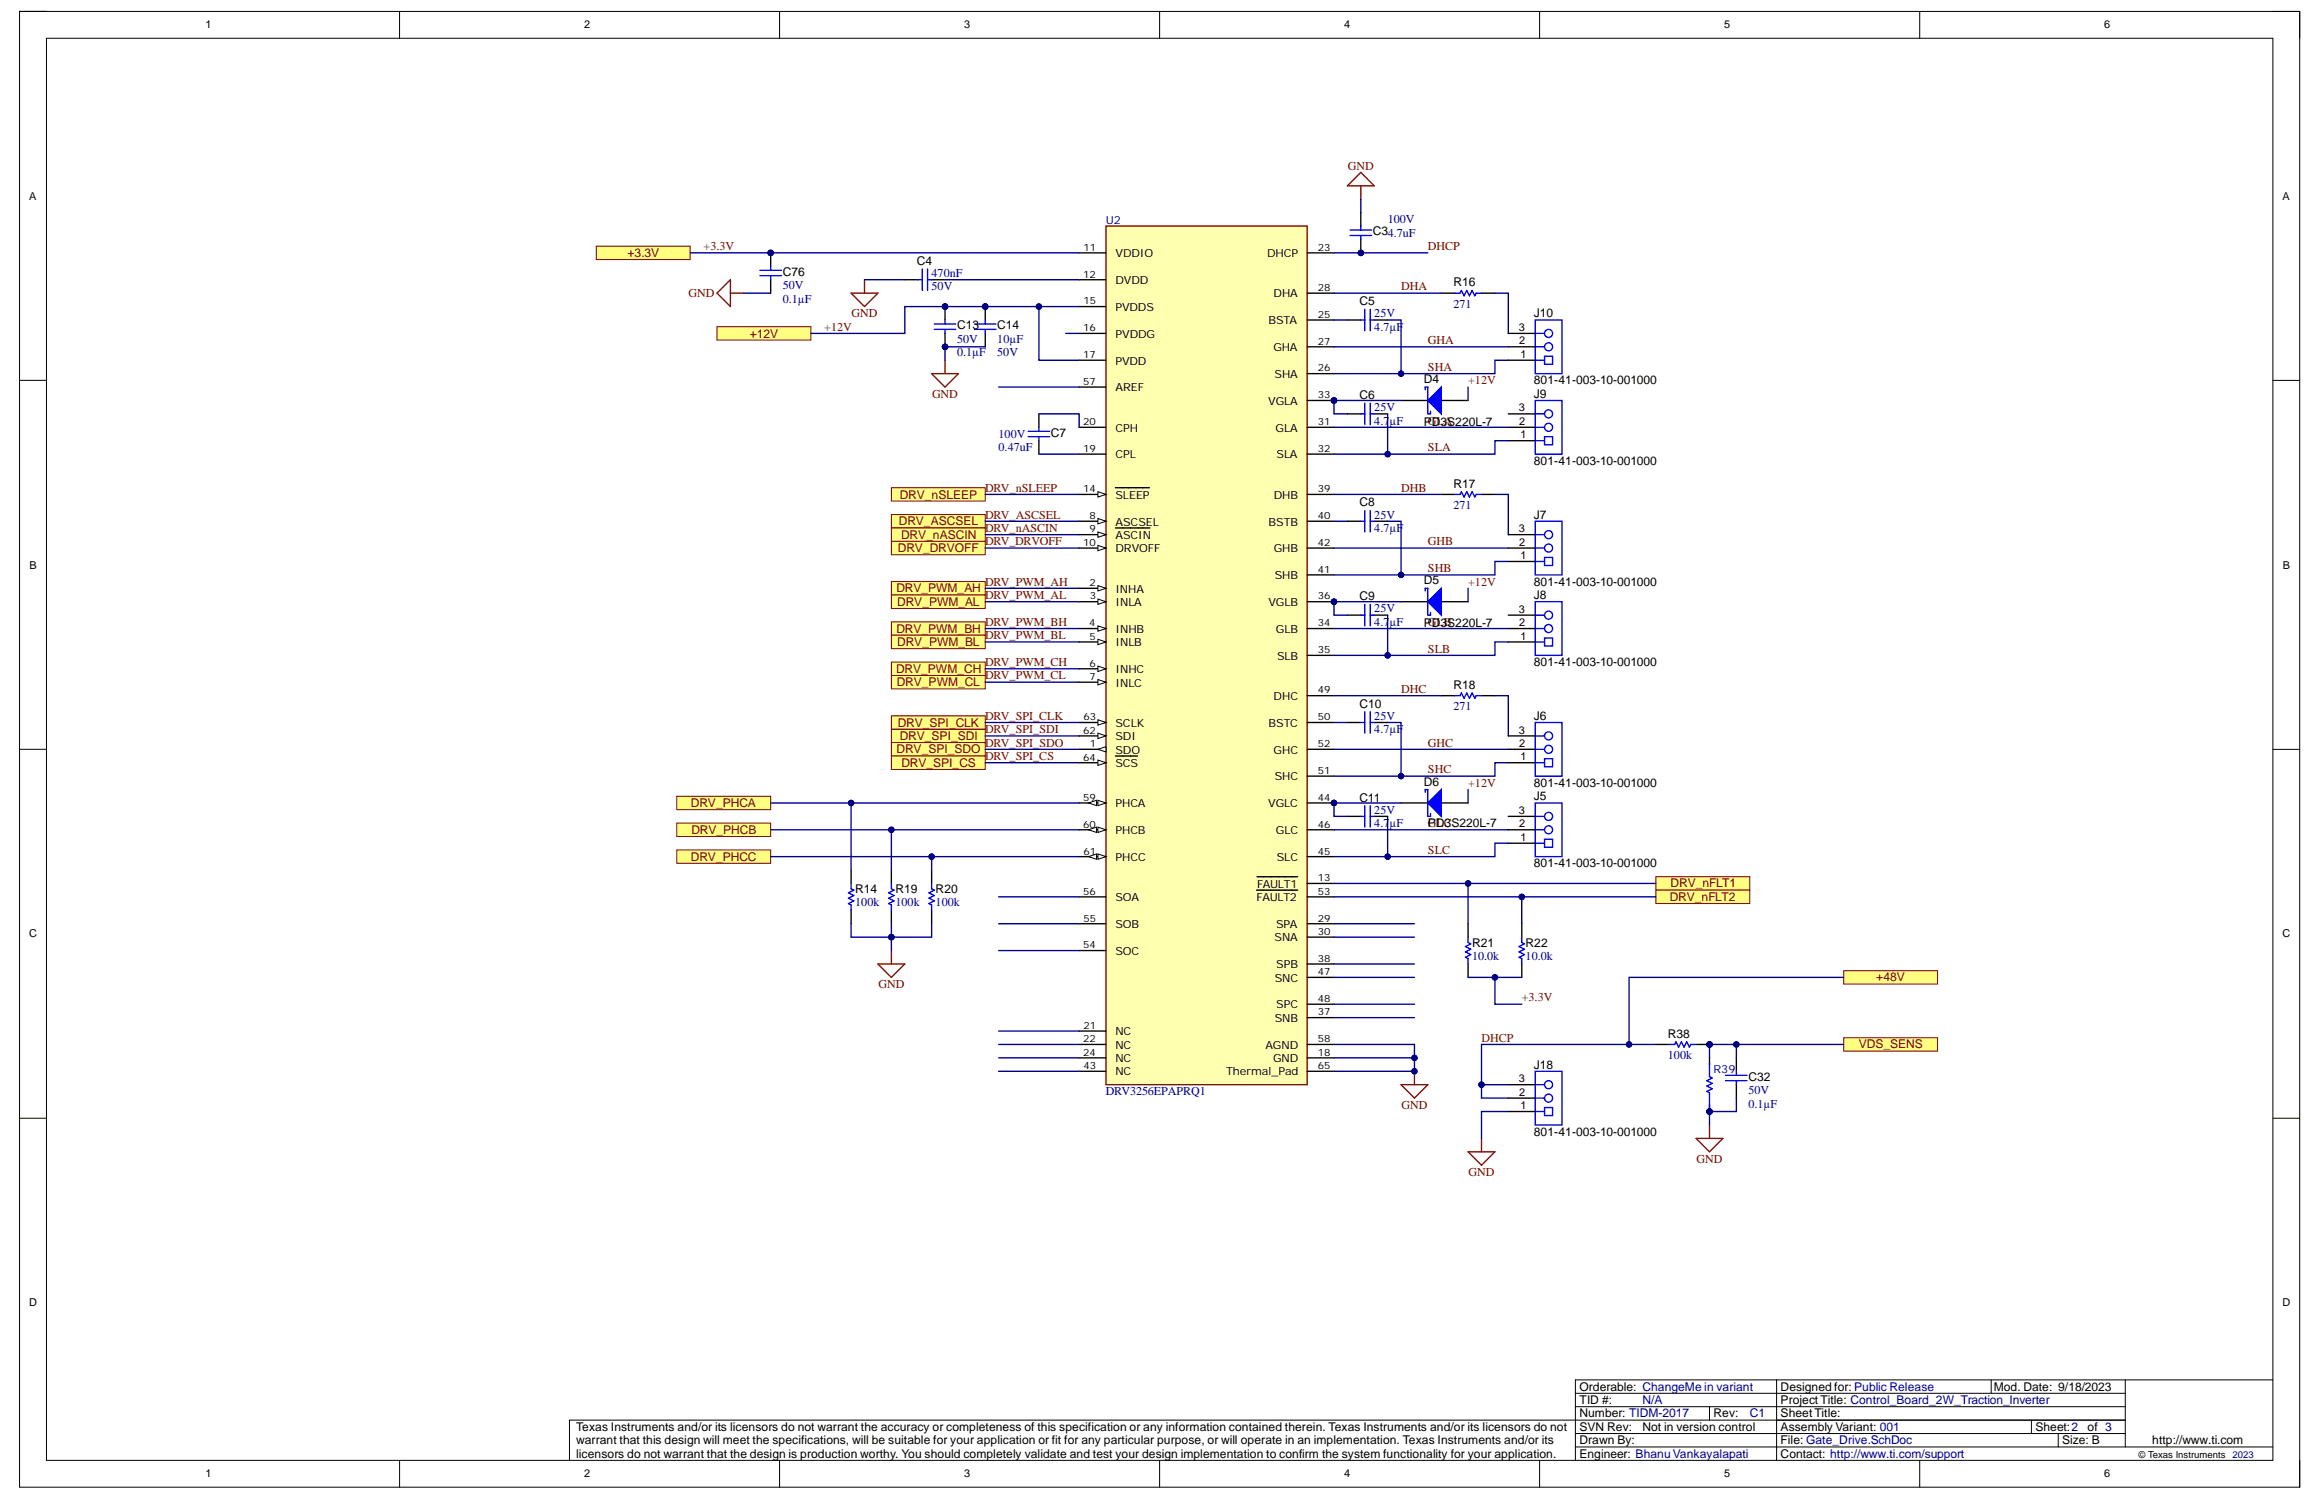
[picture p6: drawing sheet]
<svg xmlns="http://www.w3.org/2000/svg" width="432mm" height="279mm" viewBox="0 0 432 279" stroke-linecap="round" stroke-linejoin="round" font-family="sans-serif">
<defs><g id="words">
<g font-size="2.2" fill="#800000">
<text x="250.8" y="31.6">GND</text>
<text x="116.7" y="47.8">+3.3V</text>
<text x="130.9" y="46.6">+3.3V</text>
<text x="265.6" y="46.6">DHCP</text>
<text x="128.1" y="55.3">GND</text>
<text x="158.4" y="59">GND</text>
<text x="260.7" y="54">DHA</text>
<text x="139.5" y="62.8">+12V</text>
<text x="153.4" y="61.5">+12V</text>
<text x="265.6" y="64">GHA</text>
<text x="265.6" y="69">SHA</text>
<text x="273.1" y="71.5">+12V</text>
<text x="173.4" y="74">GND</text>
<text x="265.6" y="84">SLA</text>
<text x="265.6" y="79">GLA</text>
<text x="167.4" y="92.7">DRV_nSLEEP</text>
<text x="183.3" y="91.5">DRV_nSLEEP</text>
<text x="260.7" y="91.5">DHB</text>
<text x="167.2" y="97.7">DRV_ASCSEL</text>
<text x="167.6" y="100.2">DRV_nASCIN</text>
<text x="183.3" y="96.5">DRV_ASCSEL</text>
<text x="183.3" y="99">DRV_nASCIN</text>
<text x="183.3" y="101.5">DRV_DRVOFF</text>
<text x="265.6" y="101.5">GHB</text>
<text x="167.1" y="102.7">DRV_DRVOFF</text>
<text x="265.6" y="106.4">SHB</text>
<text x="166.8" y="110.2">DRV_PWM_AH</text>
<text x="166.9" y="112.7">DRV_PWM_AL</text>
<text x="183.3" y="108.9">DRV_PWM_AH</text>
<text x="183.3" y="111.4">DRV_PWM_AL</text>
<text x="273.1" y="108.9">+12V</text>
<text x="166.8" y="117.7">DRV_PWM_BH</text>
<text x="183.3" y="116.4">DRV_PWM_BH</text>
<text x="183.3" y="118.9">DRV_PWM_BL</text>
<text x="265.6" y="116.4">GLB</text>
<text x="166.7" y="125.2">DRV_PWM_CH</text>
<text x="166.9" y="120.2">DRV_PWM_BL</text>
<text x="183.3" y="123.9">DRV_PWM_CH</text>
<text x="265.6" y="121.4">SLB</text>
<text x="166.8" y="127.7">DRV_PWM_CL</text>
<text x="183.3" y="126.4">DRV_PWM_CL</text>
<text x="260.7" y="128.9">DHC</text>
<text x="167" y="135.2">DRV_SPI_CLK</text>
<text x="167.4" y="137.7">DRV_SPI_SDI</text>
<text x="183.3" y="133.9">DRV_SPI_CLK</text>
<text x="183.3" y="136.4">DRV_SPI_SDI</text>
<text x="166.8" y="140.1">DRV_SPI_SDO</text>
<text x="167.7" y="142.6">DRV_SPI_CS</text>
<text x="183.3" y="138.9">DRV_SPI_SDO</text>
<text x="183.3" y="141.4">DRV_SPI_CS</text>
<text x="265.6" y="138.9">GHC</text>
<text x="265.6" y="143.9">SHC</text>
<text x="273.1" y="146.4">+12V</text>
<text x="128.5" y="150.1">DRV_PHCA</text>
<text x="128.6" y="155.1">DRV_PHCB</text>
<text x="265.6" y="153.8">GLC</text>
<text x="128.5" y="160.1">DRV_PHCC</text>
<text x="265.6" y="158.8">SLC</text>
<text x="310.6" y="167.6">DRV_nFLT2</text>
<text x="310.8" y="165.1">DRV_nFLT1</text>
<text x="163.4" y="183.8">GND</text>
<text x="349.1" y="182.6">+48V</text>
<text x="283.1" y="186.3">+3.3V</text>
<text x="275.6" y="193.8">DHCP</text>
<text x="345.8" y="195">VDS_SENS</text>
<text x="260.7" y="206.3">GND</text>
<text x="273.2" y="218.8">GND</text>
<text x="315.6" y="216.3">GND</text>
</g>
<g font-size="2.2" fill="#000080">
<text x="258.2" y="41.6">100V</text>
<text x="145.6" y="53.8">50V</text>
<text x="173.3" y="51.5">470nF</text>
<text x="145.6" y="56.3">0.1µF</text>
<text x="173.3" y="54">50V</text>
<text x="255.7" y="59">25V</text>
<text x="270.4" y="57.3">271</text>
<text x="178" y="63.8">50V</text>
<text x="185.5" y="63.8">10µF</text>
<text x="255.7" y="61.5">4.7µF</text>
<text x="178" y="66.3">0.1µF</text>
<text x="185.5" y="66.3">50V</text>
<text x="255.7" y="76.5">25V</text>
<text x="185.8" y="81.5">100V</text>
<text x="185.8" y="84">0.47uF</text>
<text x="255.7" y="79">4.7</text>
<text x="258.5" y="79">µF</text>
<text x="270.4" y="94.7">271</text>
<text x="255.7" y="99">4.7µF</text>
<text x="255.7" y="96.5">25V</text>
<text x="255.7" y="113.9">25V</text>
<text x="255.7" y="116.4">4.7</text>
<text x="258.5" y="116.4">µF</text>
<text x="255.7" y="136.4">4.7µF</text>
<text x="255.7" y="133.9">25V</text>
<text x="270.4" y="132.2">271</text>
<text x="255.7" y="153.8">4.7</text>
<text x="255.7" y="151.4">25V</text>
<text x="258.5" y="153.8">µF</text>
<text x="159.1" y="168.6">100k</text>
<text x="166.6" y="168.6">100k</text>
<text x="174.1" y="168.6">100k</text>
<text x="273.9" y="178.6">10.0k</text>
<text x="283.8" y="178.6">10.0k</text>
<text x="310.3" y="197">100k</text>
<text x="205.7" y="203.8">DRV3256EPAPRQ1</text>
<text x="325.3" y="203.5">50V</text>
<text x="325.3" y="206">0.1µF</text>
<text x="305.6" y="261.2">N/A</text>
<text x="325.5" y="263.7">C1</text>
</g>
<g font-size="2.2">
<text x="255.4" y="43.8">C34.7uF</text>
<text x="145.6" y="51.3">C76</text>
<text x="170.6" y="49.3">C4</text>
<text x="270.4" y="53.3">R16</text>
<text x="252.9" y="56.8">C5</text>
<text x="285.4" y="59">J10</text>
<text x="178" y="61.3">C13</text>
<text x="185.5" y="61.3">C14</text>
<text x="264.9" y="71.3">D4</text>
<text x="285.4" y="71.5">801-41-003-10-001000</text>
<text x="252.9" y="74.3">C6</text>
<text x="285.4" y="74">J9</text>
<text x="195.5" y="81.2">C7</text>
<text x="264.9" y="79.2">PD3S220L-7</text>
<text x="285.4" y="86.5">801-41-003-10-001000</text>
<text x="252.9" y="94.2">C8</text>
<text x="270.4" y="90.8">R17</text>
<text x="285.4" y="96.5">J7</text>
<text x="252.9" y="111.7">C9</text>
<text x="264.9" y="108.7">D5</text>
<text x="285.4" y="111.4">J8</text>
<text x="285.4" y="108.9">801-41-003-10-001000</text>
<text x="264.9" y="116.7">PD3S220L-7</text>
<text x="285.4" y="123.9">801-41-003-10-001000</text>
<text x="252.9" y="131.6">C10</text>
<text x="270.4" y="128.2">R18</text>
<text x="285.4" y="133.9">J6</text>
<text x="252.9" y="149.1">C11</text>
<text x="264.9" y="146.2">D6</text>
<text x="285.4" y="148.9">J5</text>
<text x="285.4" y="146.4">801-41-003-10-001000</text>
<text x="265.6" y="153.9">PD3S220L-7</text>
<text x="285.4" y="161.4">801-41-003-10-001000</text>
<text x="159.1" y="166.1">R14</text>
<text x="166.6" y="166.1">R19</text>
<text x="174.1" y="166.1">R20</text>
<text x="273.9" y="176.1">R21</text>
<text x="283.8" y="176.1">R22</text>
<text x="310.3" y="193.1">R38</text>
<text x="285.4" y="198.8">J18</text>
<text x="325.3" y="201">C32</text>
<text x="285.4" y="211.3">801-41-003-10-001000</text>
<text x="293.9" y="263.7">Number: TIDM-2017</text>
<text x="293.9" y="261.2">TID #:</text>
<text x="293.9" y="258.7">Orderable: ChangeMe in variant</text>
<text x="318.8" y="263.7">Rev:</text>
<text x="331.3" y="263.7">Sheet Title:</text>
<text x="331.3" y="261.2">Project Title: Control_Board_2W_Traction_Inverter</text>
<text x="331.3" y="258.7">Designed for: Public Release</text>
<text x="370.9" y="258.7">Mod. Date: 9/18/2023</text>
<text x="107.2" y="266.2">Texas Instruments and/or its licensors do not warrant the accuracy or completeness of this specification or any information contained therein. Texas Instruments and/or its licensors do not</text>
<text x="107.2" y="268.7">warrant that this design will meet the specifications, will be suitable for your application or fit for any particular purpose, or will operate in an implementation. Texas Instruments and/or its</text>
<text x="293.9" y="268.7">Drawn By:</text>
<text x="293.9" y="266.2">SVN Rev:</text>
<text x="305.6" y="266.2">Not in version control</text>
<text x="331.3" y="268.7">File: Gate_Drive.SchDoc</text>
<text x="331.3" y="266.2">Assembly Variant: 001</text>
<text x="378.7" y="266.2">Sheet:2</text>
<text x="383.7" y="268.7">Size: B</text>
<text x="388.4" y="266.2">of 3</text>
<text x="400.4" y="268.7">http://www.ti.com</text>
<text x="107.2" y="271.2">licensors do not warrant that the design is production worthy. You should completely validate and test your design implementation to confirm the system functionality for your application.</text>
<text x="293.9" y="271.2">Engineer: Bhanu Vankayalapati</text>
<text x="331.3" y="271.2">Contact: http://www.ti.com/support</text>
</g>
<g font-size="2.1" fill="#000080">
<text x="205.7" y="41.6">U2</text>
<text x="318.8" y="199.6">R39</text>
</g>
<g font-size="2.1">
<text x="207.5" y="47.8">VDDIO</text>
<text x="235.7" y="47.8">DHCP</text>
<text x="207.5" y="52.8">DVDD</text>
<text x="207.5" y="57.8">PVDDS</text>
<text x="236.9" y="55.3">DHA</text>
<text x="207.5" y="62.8">PVDDG</text>
<text x="236" y="60.3">BSTA</text>
<text x="236.9" y="65.3">GHA</text>
<text x="207.5" y="67.8">PVDD</text>
<text x="237.1" y="70.3">SHA</text>
<text x="207.5" y="72.8">AREF</text>
<text x="235.9" y="75.3">VGLA</text>
<text x="207.5" y="80.3">CPH</text>
<text x="237.3" y="80.3">GLA</text>
<text x="207.5" y="85.3">CPL</text>
<text x="237.5" y="85.3">SLA</text>
<text x="207.5" y="92.8">SLEEP</text>
<text x="237" y="92.8">DHB</text>
<text x="207.5" y="100.3">ASCIN</text>
<text x="207.5" y="97.8">ASCSEL</text>
<text x="236" y="97.8">BSTB</text>
<text x="207.5" y="102.8">DRVOFF</text>
<text x="237" y="102.8">GHB</text>
<text x="237.2" y="107.8">SHB</text>
<text x="207.5" y="110.2">INHA</text>
<text x="207.5" y="112.7">INLA</text>
<text x="236" y="112.7">VGLB</text>
<text x="207.5" y="117.7">INHB</text>
<text x="237.4" y="117.7">GLB</text>
<text x="207.5" y="125.2">INHC</text>
<text x="207.5" y="120.2">INLB</text>
<text x="237.6" y="122.7">SLB</text>
<text x="207.5" y="127.7">INLC</text>
<text x="236.9" y="130.2">DHC</text>
<text x="207.5" y="135.2">SCLK</text>
<text x="207.5" y="137.7">SDI</text>
<text x="236" y="135.2">BSTC</text>
<text x="207.5" y="142.7">SCS</text>
<text x="207.5" y="140.2">SDO</text>
<text x="236.9" y="140.2">GHC</text>
<text x="237.2" y="145.2">SHC</text>
<text x="207.5" y="150.2">PHCA</text>
<text x="207.5" y="155.2">PHCB</text>
<text x="235.9" y="150.2">VGLC</text>
<text x="237.4" y="155.2">GLC</text>
<text x="207.5" y="160.2">PHCC</text>
<text x="237.5" y="160.2">SLC</text>
<text x="207.5" y="167.6">SOA</text>
<text x="233.8" y="167.6">FAULT2</text>
<text x="233.9" y="165.1">FAULT1</text>
<text x="207.5" y="172.6">SOB</text>
<text x="237.4" y="172.6">SPA</text>
<text x="207.5" y="177.6">SOC</text>
<text x="237.1" y="175.1">SNA</text>
<text x="237.2" y="182.6">SNC</text>
<text x="237.4" y="180.1">SPB</text>
<text x="237.2" y="190.1">SNB</text>
<text x="237.4" y="187.6">SPC</text>
<text x="207.5" y="192.6">NC</text>
<text x="207.5" y="195.1">NC</text>
<text x="207.5" y="197.6">NC</text>
<text x="235.4" y="195.1">AGND</text>
<text x="236.9" y="197.6">GND</text>
<text x="207.5" y="200.1">NC</text>
<text x="228.1" y="200.1">Thermal_Pad</text>
</g>
<g font-size="2">
<text x="38.2" y="5.3">1</text>
<text x="108.7" y="5.3">2</text>
<text x="179.4" y="5.3">3</text>
<text x="250" y="5.3">4</text>
<text x="320.7" y="5.3">5</text>
<text x="391.4" y="5.3">6</text>
<text x="5.5" y="37.1">A</text>
<text x="424.7" y="37.1">A</text>
<text x="282.6" y="61.6">3</text>
<text x="282.6" y="64.1">2</text>
<text x="282.9" y="66.6">1</text>
<text x="282.6" y="76.5">3</text>
<text x="282.6" y="79">2</text>
<text x="282.9" y="81.5">1</text>
<text x="282.6" y="99">3</text>
<text x="282.6" y="101.5">2</text>
<text x="5.5" y="105.8">B</text>
<text x="282.9" y="104">1</text>
<text x="424.7" y="105.8">B</text>
<text x="282.6" y="114">3</text>
<text x="282.6" y="116.5">2</text>
<text x="282.9" y="119">1</text>
<text x="282.6" y="136.5">3</text>
<text x="282.6" y="139">2</text>
<text x="282.9" y="141.5">1</text>
<text x="282.6" y="151.4">3</text>
<text x="282.6" y="153.9">2</text>
<text x="282.9" y="156.4">1</text>
<text x="5.5" y="174.4">C</text>
<text x="424.6" y="174.4">C</text>
<text x="282.6" y="201.3">3</text>
<text x="282.6" y="203.8">2</text>
<text x="282.9" y="206.3">1</text>
<text x="5.5" y="243">D</text>
<text x="424.7" y="243">D</text>
<text x="38.2" y="274.8">1</text>
<text x="108.7" y="274.8">2</text>
<text x="179.4" y="274.8">3</text>
<text x="250" y="274.8">4</text>
<text x="320.7" y="274.8">5</text>
<text x="391.4" y="274.8">6</text>
</g>
<g font-size="1.9">
<text x="201.6" y="46.6">11</text>
<text x="245.2" y="46.6">23</text>
<text x="201.5" y="51.6">12</text>
<text x="201.6" y="56.6">15</text>
<text x="245.2" y="59.1">25</text>
<text x="245.2" y="54.1">28</text>
<text x="201.5" y="61.6">16</text>
<text x="245.2" y="64.1">27</text>
<text x="201.5" y="66.6">17</text>
<text x="201.5" y="71.6">57</text>
<text x="245.2" y="69.1">26</text>
<text x="245.2" y="74.1">33</text>
<text x="201.5" y="79.1">20</text>
<text x="245.2" y="79.1">31</text>
<text x="201.5" y="84.1">19</text>
<text x="245.2" y="84.1">32</text>
<text x="201.5" y="91.6">14</text>
<text x="245.2" y="91.6">39</text>
<text x="201.5" y="101.5">10</text>
<text x="202.7" y="99">9</text>
<text x="202.7" y="96.5">8</text>
<text x="245.2" y="96.5">40</text>
<text x="245.2" y="101.5">42</text>
<text x="245.2" y="106.5">41</text>
<text x="202.7" y="109">2</text>
<text x="202.7" y="111.5">3</text>
<text x="245.2" y="111.5">36</text>
<text x="202.7" y="116.5">4</text>
<text x="202.7" y="119">5</text>
<text x="245.2" y="116.5">34</text>
<text x="202.7" y="124">6</text>
<text x="245.2" y="121.5">35</text>
<text x="202.7" y="126.5">7</text>
<text x="245.2" y="129">49</text>
<text x="201.5" y="136.5">62</text>
<text x="201.6" y="134">63</text>
<text x="245.2" y="134">50</text>
<text x="201.5" y="141.5">64</text>
<text x="202.8" y="139">1</text>
<text x="245.2" y="139">52</text>
<text x="245.2" y="144">51</text>
<text x="201.5" y="149">59</text>
<text x="245.2" y="149">44</text>
<text x="201.5" y="154">60</text>
<text x="245.2" y="154">46</text>
<text x="201.6" y="159">61</text>
<text x="245.2" y="159">45</text>
<text x="201.5" y="166.5">56</text>
<text x="245.2" y="164">13</text>
<text x="245.2" y="166.5">53</text>
<text x="201.6" y="171.4">55</text>
<text x="245.2" y="173.9">30</text>
<text x="245.2" y="171.4">29</text>
<text x="201.5" y="176.4">54</text>
<text x="245.2" y="178.9">38</text>
<text x="245.2" y="181.4">47</text>
<text x="201.6" y="191.4">21</text>
<text x="245.2" y="188.9">37</text>
<text x="245.2" y="186.4">48</text>
<text x="201.5" y="193.9">22</text>
<text x="201.5" y="196.4">24</text>
<text x="245.2" y="193.9">58</text>
<text x="245.2" y="196.4">18</text>
<text x="201.6" y="198.9">43</text>
<text x="245.2" y="198.9">65</text>
</g>
<text font-size="1.8" x="397.9" y="271.3">© Texas Instruments</text>
<text font-size="1.8" fill="#000080" x="415.4" y="271.3">2023</text>
</g></defs>
<g fill="none" stroke="#000" stroke-width=".19">
<path d="M3.6 2.1h424.2v274.6h-424.2zM3.6 2.1h5M8.6 7.1h414.2v264.6h-414.2zM74.3 2.1v5M145 2.1v5M215.7 2.1v5M286.4 2.1v5M357.1 2.1v5M422.8 2.1h5v5M3.6 70.8h5M422.8 70.8h5M3.6 139.4h5"/>
<path d="M422.8 139.4h5M3.6 208h5M422.8 208h5M293.1 259.2h102.3M330.5 256.7v15M370.4 256.7v2.5M395.4 256.7v12.5M422.8 256.7h-129.7v15M74.3 271.7v5M145 271.7v5M215.7 271.7v5M286.4 271.7v5"/>
<path d="M293.1 269.2h129.7M293.1 266.7h102.3M293.1 261.7h102.3M318 261.7v2.5M357.1 271.7v5M377.9 264.2v2.5M382.9 266.7v2.5M395.4 264.2h-289.5v7.5M427.8 271.7v5"/>
</g>
<path d="M285.6 74.5h5v10h-5z" fill-rule="evenodd" fill="#fff"/>
<path d="M285.6 74.5h5v10h-5zM285.6 79.5h1.8" fill="none" stroke="#00f" stroke-width=".25"/>
<circle cx="288.1" cy="79.5" r=".75" fill="#fff"/>
<g fill="none" stroke="#00f" stroke-width=".25">
<path d="M285.6 77h1.8M285.6 82h1.8"/>
<circle cx="288.1" cy="79.5" r=".75"/>
</g>
<path d="M280.6 79.5h5M280.6 82h5" fill="none" stroke="#000" stroke-width=".25"/>
<circle cx="288.1" cy="77" r=".75" fill="#fff"/>
<circle cx="288.1" cy="77" r=".75" fill="none" stroke="#00f" stroke-width=".25"/>
<path d="M280.6 77h5" fill="none" stroke="#000" stroke-width=".25"/>
<path d="M287.4 81.2h1.4v1.5h-1.4z" fill-rule="evenodd" fill="#fff"/>
<path d="M287.4 81.2h1.4v1.5h-1.4z" fill="none" stroke="#00f" stroke-width=".25"/>
<path d="M285.6 59.5h5v10h-5z" fill-rule="evenodd" fill="#fff"/>
<path d="M285.6 59.5h5v10h-5zM285.6 64.5h1.8" fill="none" stroke="#00f" stroke-width=".25"/>
<circle cx="288.1" cy="64.5" r=".75" fill="#fff"/>
<g fill="none" stroke="#00f" stroke-width=".25">
<path d="M285.6 67h1.8M285.6 62h1.8"/>
<circle cx="288.1" cy="64.5" r=".75"/>
</g>
<path d="M280.6 67h5M280.6 64.5h5" fill="none" stroke="#000" stroke-width=".25"/>
<circle cx="288.1" cy="62" r=".75" fill="#fff"/>
<circle cx="288.1" cy="62" r=".75" fill="none" stroke="#00f" stroke-width=".25"/>
<path d="M280.6 62h5" fill="none" stroke="#000" stroke-width=".25"/>
<path d="M287.4 66.3h1.4v1.5h-1.4z" fill-rule="evenodd" fill="#fff"/>
<path d="M287.4 66.3h1.4v1.5h-1.4z" fill="none" stroke="#00f" stroke-width=".25"/>
<circle cx="248.2" cy="74.5" r=".5" fill="#000080"/>
<circle cx="248.2" cy="74.5" r=".5" fill="none" stroke="#000080" stroke-width=".19"/>
<circle cx="248.2" cy="111.9" r=".5" fill="#000080"/>
<circle cx="248.2" cy="111.9" r=".5" fill="none" stroke="#000080" stroke-width=".19"/>
<circle cx="248.2" cy="149.4" r=".5" fill="#000080"/>
<circle cx="248.2" cy="149.4" r=".5" fill="none" stroke="#000080" stroke-width=".19"/>
<path d="M205.8 42.1h37.4v159.7h-37.4z" fill-rule="evenodd" fill="#ffffb0"/>
<path d="M205.8 42.1h37.4v159.7h-37.4z" fill="none" stroke="#800000" stroke-width=".25"/>
<path d="M200.8 52h5M200.8 57h5M200.8 47h5M200.8 67h5M200.8 62h5M200.8 99.5h5" fill="none" stroke="#000" stroke-width=".25"/>
<path d="M204.3 99l1.5 .5-1.5 .5z" fill="#f8fcff"/>
<path d="M204.3 99l1.5 .5-1.5 .5z" fill="none" stroke="#000" stroke-width=".19"/>
<path d="M207.5 98.2h6.4M200.8 141.9h5M233.8 165.6h7.6M233.9 163.1h7.5M243.2 164.3h5M243.2 166.8h5" fill="none" stroke="#000" stroke-width=".25"/>
<path d="M204.3 141.4l1.5 .5-1.5 .5z" fill="#f8fcff"/>
<path d="M204.3 141.4l1.5 .5-1.5 .5z" fill="none" stroke="#000" stroke-width=".19"/>
<path d="M200.8 92h5M207.5 140.6h4.1" fill="none" stroke="#000" stroke-width=".25"/>
<path d="M204.3 91.5l1.5 .5-1.5 .5z" fill="#f8fcff"/>
<path d="M204.3 91.5l1.5 .5-1.5 .5z" fill="none" stroke="#000" stroke-width=".19"/>
<path d="M200.8 72h5M200.8 97h5M207.5 90.7h6.3" fill="none" stroke="#000" stroke-width=".25"/>
<path d="M204.3 96.5l1.5 .5-1.5 .5z" fill="#f8fcff"/>
<path d="M204.3 96.5l1.5 .5-1.5 .5z" fill="none" stroke="#000" stroke-width=".19"/>
<path d="M243.2 59.5h5M243.2 54.5h5M243.2 47h5M200.8 79.5h5M200.8 84.5h5M243.2 97h5M243.2 92h5M200.8 102h5M243.2 134.4h5M243.2 129.4h5" fill="none" stroke="#000" stroke-width=".25"/>
<path d="M204.3 101.5l1.5 .5-1.5 .5z" fill="#f8fcff"/>
<path d="M204.3 101.5l1.5 .5-1.5 .5z" fill="none" stroke="#000" stroke-width=".19"/>
<path d="M243.2 64.5h5M243.2 79.5h5M200.8 109.4h5M243.2 102h5M243.2 116.9h5M243.2 139.4h5M243.2 154.4h5" fill="none" stroke="#000" stroke-width=".25"/>
<path d="M204.3 108.9l1.5 .5-1.5 .5z" fill="#f8fcff"/>
<path d="M204.3 108.9l1.5 .5-1.5 .5z" fill="none" stroke="#000" stroke-width=".19"/>
<path d="M200.8 116.9h5" fill="none" stroke="#000" stroke-width=".25"/>
<path d="M204.3 116.4l1.5 .5-1.5 .5z" fill="#f8fcff"/>
<path d="M204.3 116.4l1.5 .5-1.5 .5z" fill="none" stroke="#000" stroke-width=".19"/>
<path d="M200.8 124.4h5" fill="none" stroke="#000" stroke-width=".25"/>
<path d="M204.3 123.9l1.5 .5-1.5 .5z" fill="#f8fcff"/>
<path d="M204.3 123.9l1.5 .5-1.5 .5z" fill="none" stroke="#000" stroke-width=".19"/>
<path d="M200.8 111.9h5" fill="none" stroke="#000" stroke-width=".25"/>
<path d="M204.3 111.4l1.5 .5-1.5 .5z" fill="#f8fcff"/>
<path d="M204.3 111.4l1.5 .5-1.5 .5z" fill="none" stroke="#000" stroke-width=".19"/>
<path d="M200.8 119.4h5" fill="none" stroke="#000" stroke-width=".25"/>
<path d="M204.3 118.9l1.5 .5-1.5 .5z" fill="#f8fcff"/>
<path d="M204.3 118.9l1.5 .5-1.5 .5z" fill="none" stroke="#000" stroke-width=".19"/>
<path d="M200.8 126.9h5" fill="none" stroke="#000" stroke-width=".25"/>
<path d="M204.3 126.4l1.5 .5-1.5 .5z" fill="#f8fcff"/>
<path d="M204.3 126.4l1.5 .5-1.5 .5z" fill="none" stroke="#000" stroke-width=".19"/>
<path d="M200.8 149.4h5" fill="none" stroke="#000" stroke-width=".25"/>
<path d="M204.3 148.9l1.5 .5-1.5 .5z" fill="#f8fcff"/>
<path d="M204.3 148.9l1.5 .5-1.5 .5z" fill="none" stroke="#000" stroke-width=".19"/>
<path d="M202.5 149.4l1.5-.5v1z" fill="#f8fcff"/>
<path d="M202.5 149.4l1.5-.5v1z" fill="none" stroke="#000" stroke-width=".19"/>
<path d="M200.8 154.4h5" fill="none" stroke="#000" stroke-width=".25"/>
<path d="M204.3 153.9l1.5 .5-1.5 .5z" fill="#f8fcff"/>
<path d="M204.3 153.9l1.5 .5-1.5 .5z" fill="none" stroke="#000" stroke-width=".19"/>
<path d="M202.5 154.4l1.5-.5v1z" fill="#f8fcff"/>
<path d="M202.5 154.4l1.5-.5v1z" fill="none" stroke="#000" stroke-width=".19"/>
<path d="M200.8 159.4h5" fill="none" stroke="#000" stroke-width=".25"/>
<path d="M204.3 158.9l1.5 .5-1.5 .5z" fill="#f8fcff"/>
<path d="M204.3 158.9l1.5 .5-1.5 .5z" fill="none" stroke="#000" stroke-width=".19"/>
<path d="M202.5 159.4l1.5-.5v1z" fill="#f8fcff"/>
<path d="M202.5 159.4l1.5-.5v1z" fill="none" stroke="#000" stroke-width=".19"/>
<path d="M200.8 134.4h5" fill="none" stroke="#000" stroke-width=".25"/>
<path d="M204.3 133.9l1.5 .5-1.5 .5z" fill="#f8fcff"/>
<path d="M204.3 133.9l1.5 .5-1.5 .5z" fill="none" stroke="#000" stroke-width=".19"/>
<path d="M200.8 136.9h5" fill="none" stroke="#000" stroke-width=".25"/>
<path d="M204.3 136.4l1.5 .5-1.5 .5z" fill="#f8fcff"/>
<path d="M204.3 136.4l1.5 .5-1.5 .5z" fill="none" stroke="#000" stroke-width=".19"/>
<path d="M200.8 139.4h5" fill="none" stroke="#000" stroke-width=".25"/>
<path d="M204.3 139.4l1.5-.5v1z" fill="#f8fcff"/>
<path d="M204.3 139.4l1.5-.5v1z" fill="none" stroke="#000" stroke-width=".19"/>
<g fill="none" stroke="#000" stroke-width=".25">
<path d="M243.2 69.5h5M243.2 74.5h5M243.2 84.5h5M243.2 106.9h5M243.2 121.9h5M243.2 144.4h5M243.2 159.4h5M200.8 166.8h5M200.8 171.8h5M200.8 176.8h5M243.2 174.3h5M243.2 171.8h5"/>
<path d="M243.2 179.3h5M243.2 189.3h5M243.2 181.8h5M243.2 186.8h5M243.2 199.3h5"/>
</g>
<circle cx="248.2" cy="74.5" r=".5" fill="#000080"/>
<circle cx="248.2" cy="74.5" r=".5" fill="none" stroke="#000080" stroke-width=".19"/>
<path d="M243.2 111.9h5" fill="none" stroke="#000" stroke-width=".25"/>
<circle cx="248.2" cy="111.9" r=".5" fill="#000080"/>
<circle cx="248.2" cy="111.9" r=".5" fill="none" stroke="#000080" stroke-width=".19"/>
<path d="M243.2 149.4h5" fill="none" stroke="#000" stroke-width=".25"/>
<circle cx="248.2" cy="149.4" r=".5" fill="#000080"/>
<circle cx="248.2" cy="149.4" r=".5" fill="none" stroke="#000080" stroke-width=".19"/>
<path d="M200.8 191.8h5M200.8 194.3h5M200.8 196.8h5M200.8 199.3h5M243.2 194.3h5M243.2 196.8h5" fill="none" stroke="#000" stroke-width=".25"/>
<path d="M285.6 111.9h5v10h-5z" fill-rule="evenodd" fill="#fff"/>
<path d="M285.6 111.9h5v10h-5zM285.6 116.9h1.8" fill="none" stroke="#00f" stroke-width=".25"/>
<circle cx="288.1" cy="116.9" r=".75" fill="#fff"/>
<g fill="none" stroke="#00f" stroke-width=".25">
<path d="M285.6 119.4h1.8M285.6 114.4h1.8"/>
<circle cx="288.1" cy="116.9" r=".75"/>
</g>
<path d="M280.6 119.4h5M280.6 116.9h5" fill="none" stroke="#000" stroke-width=".25"/>
<circle cx="288.1" cy="114.4" r=".75" fill="#fff"/>
<circle cx="288.1" cy="114.4" r=".75" fill="none" stroke="#00f" stroke-width=".25"/>
<path d="M280.6 114.4h5" fill="none" stroke="#000" stroke-width=".25"/>
<path d="M287.4 118.7h1.4v1.5h-1.4z" fill-rule="evenodd" fill="#fff"/>
<path d="M287.4 118.7h1.4v1.5h-1.4z" fill="none" stroke="#00f" stroke-width=".25"/>
<path d="M285.6 97h5v9.9h-5z" fill-rule="evenodd" fill="#fff"/>
<path d="M285.6 97h5v9.9h-5zM285.6 102h1.8" fill="none" stroke="#00f" stroke-width=".25"/>
<circle cx="288.1" cy="102" r=".75" fill="#fff"/>
<g fill="none" stroke="#00f" stroke-width=".25">
<path d="M285.6 99.5h1.8M285.6 104.5h1.8"/>
<circle cx="288.1" cy="102" r=".75"/>
</g>
<path d="M280.6 104.5h5M280.6 102h5" fill="none" stroke="#000" stroke-width=".25"/>
<circle cx="288.1" cy="99.5" r=".75" fill="#fff"/>
<circle cx="288.1" cy="99.5" r=".75" fill="none" stroke="#00f" stroke-width=".25"/>
<path d="M280.6 99.5h5" fill="none" stroke="#000" stroke-width=".25"/>
<path d="M287.4 103.7h1.4v1.5h-1.4z" fill-rule="evenodd" fill="#fff"/>
<path d="M287.4 103.7h1.4v1.5h-1.4z" fill="none" stroke="#00f" stroke-width=".25"/>
<path d="M285.6 149.4h5v10h-5z" fill-rule="evenodd" fill="#fff"/>
<path d="M285.6 149.4h5v10h-5zM285.6 154.4h1.8" fill="none" stroke="#00f" stroke-width=".25"/>
<circle cx="288.1" cy="154.4" r=".75" fill="#fff"/>
<g fill="none" stroke="#00f" stroke-width=".25">
<path d="M285.6 156.9h1.8M285.6 151.9h1.8"/>
<circle cx="288.1" cy="154.4" r=".75"/>
</g>
<path d="M280.6 156.9h5M280.6 154.4h5" fill="none" stroke="#000" stroke-width=".25"/>
<circle cx="288.1" cy="151.9" r=".75" fill="#fff"/>
<circle cx="288.1" cy="151.9" r=".75" fill="none" stroke="#00f" stroke-width=".25"/>
<path d="M280.6 151.9h5" fill="none" stroke="#000" stroke-width=".25"/>
<path d="M287.4 156.1h1.4v1.5h-1.4z" fill-rule="evenodd" fill="#fff"/>
<path d="M287.4 156.1h1.4v1.5h-1.4z" fill="none" stroke="#00f" stroke-width=".25"/>
<path d="M285.6 134.4h5v10h-5z" fill-rule="evenodd" fill="#fff"/>
<path d="M285.6 134.4h5v10h-5zM285.6 139.4h1.8" fill="none" stroke="#00f" stroke-width=".25"/>
<circle cx="288.1" cy="139.4" r=".75" fill="#fff"/>
<g fill="none" stroke="#00f" stroke-width=".25">
<path d="M285.6 136.9h1.8M285.6 141.9h1.8"/>
<circle cx="288.1" cy="139.4" r=".75"/>
</g>
<path d="M280.6 139.4h5M280.6 141.9h5" fill="none" stroke="#000" stroke-width=".25"/>
<circle cx="288.1" cy="136.9" r=".75" fill="#fff"/>
<circle cx="288.1" cy="136.9" r=".75" fill="none" stroke="#00f" stroke-width=".25"/>
<path d="M280.6 136.9h5" fill="none" stroke="#000" stroke-width=".25"/>
<path d="M287.4 141.1h1.4v1.5h-1.4z" fill-rule="evenodd" fill="#fff"/>
<path d="M270.6 54.5h1l.3-.5 .5 1 .5-1 .5 1 .5-1 .5 1 .2-.5h1M193.3 79.5v.7M191.3 80.2h4M191.3 81.2h4M193.3 81.2v.8M270.6 92h1l.3-.5 .5 1 .5-1 .5 1 .5-1 .5 1 .2-.5h1M270.6 129.4h1l.3-.5 .5 1 .5-1 .5 1 .5-1 .5 1 .2-.5h1M287.4 141.1h1.4v1.5h-1.4z" fill="none" stroke="#00f" stroke-width=".25"/>
<path d="M268.1 54.5h2.5M275.6 54.5h2.5M193.3 77v2.5M193.3 82v2.5M268.1 92h2.5M275.6 92h2.5M268.1 129.4h2.5M275.6 129.4h2.5" fill="none" stroke="#000" stroke-width=".25"/>
<path d="M158.3 54.5h5l-2.5 2.5zM160.8 52v2.5" fill="none" stroke="#800000" stroke-width=".25"/>
<circle cx="253.2" cy="47" r=".5" fill="#000080"/>
<circle cx="253.2" cy="47" r=".5" fill="none" stroke="#000080" stroke-width=".19"/>
<path d="M253.2 39.6v2.5M253.2 44.5v2.5" fill="none" stroke="#000" stroke-width=".25"/>
<circle cx="253.2" cy="47" r=".5" fill="#000080"/>
<circle cx="253.2" cy="47" r=".5" fill="none" stroke="#000080" stroke-width=".19"/>
<path d="M251.2 42.8h4M251.2 43.8h4M253.2 42.1v.7M253.2 43.8v.7" fill="none" stroke="#00f" stroke-width=".25"/>
<path d="M165.8 135.7h17.5v2.4h-17.5z" fill-rule="evenodd" fill="#ffff80"/>
<path d="M165.8 135.7h17.5v2.4h-17.5z" fill="none" stroke="#800000" stroke-width=".19"/>
<path d="M165.8 138.1h17.5v2.5h-17.5z" fill-rule="evenodd" fill="#ffff80"/>
<path d="M165.8 138.1h17.5v2.5h-17.5z" fill="none" stroke="#800000" stroke-width=".19"/>
<path d="M165.8 90.7h17.5v2.5h-17.5z" fill-rule="evenodd" fill="#ffff80"/>
<path d="M165.8 90.7h17.5v2.5h-17.5z" fill="none" stroke="#800000" stroke-width=".19"/>
<path d="M165.8 95.7h17.5v2.5h-17.5z" fill-rule="evenodd" fill="#ffff80"/>
<path d="M165.8 95.7h17.5v2.5h-17.5z" fill="none" stroke="#800000" stroke-width=".19"/>
<path d="M165.8 98.2h17.5v2.5h-17.5z" fill-rule="evenodd" fill="#ffff80"/>
<path d="M165.8 98.2h17.5v2.5h-17.5z" fill="none" stroke="#800000" stroke-width=".19"/>
<path d="M165.8 100.7h17.5v2.5h-17.5z" fill-rule="evenodd" fill="#ffff80"/>
<path d="M165.8 100.7h17.5v2.5h-17.5z" fill="none" stroke="#800000" stroke-width=".19"/>
<path d="M165.8 108.2h17.5v2.5h-17.5z" fill-rule="evenodd" fill="#ffff80"/>
<path d="M165.8 108.2h17.5v2.5h-17.5z" fill="none" stroke="#800000" stroke-width=".19"/>
<path d="M165.8 110.7h17.5v2.5h-17.5z" fill-rule="evenodd" fill="#ffff80"/>
<path d="M165.8 110.7h17.5v2.5h-17.5z" fill="none" stroke="#800000" stroke-width=".19"/>
<path d="M165.8 115.7h17.5v2.5h-17.5z" fill-rule="evenodd" fill="#ffff80"/>
<path d="M165.8 115.7h17.5v2.5h-17.5z" fill="none" stroke="#800000" stroke-width=".19"/>
<path d="M165.8 118.2h17.5v2.5h-17.5z" fill-rule="evenodd" fill="#ffff80"/>
<path d="M165.8 118.2h17.5v2.5h-17.5z" fill="none" stroke="#800000" stroke-width=".19"/>
<path d="M165.8 123.2h17.5v2.5h-17.5z" fill-rule="evenodd" fill="#ffff80"/>
<path d="M165.8 123.2h17.5v2.5h-17.5z" fill="none" stroke="#800000" stroke-width=".19"/>
<path d="M165.8 125.7h17.5v2.5h-17.5z" fill-rule="evenodd" fill="#ffff80"/>
<path d="M165.8 125.7h17.5v2.5h-17.5z" fill="none" stroke="#800000" stroke-width=".19"/>
<path d="M165.8 140.6h17.5v2.5h-17.5z" fill-rule="evenodd" fill="#ffff80"/>
<path d="M165.8 140.6h17.5v2.5h-17.5z" fill="none" stroke="#800000" stroke-width=".19"/>
<path d="M165.8 133.2h17.5v2.5h-17.5z" fill-rule="evenodd" fill="#ffff80"/>
<path d="M165.8 133.2h17.5v2.5h-17.5z" fill="none" stroke="#800000" stroke-width=".19"/>
<g fill="none" stroke="#000" stroke-width=".25">
<path d="M168.3 52h2.5M173.3 52h2.5M250.7 59.5h2.5M255.7 59.5h2.5M250.7 77h2.5M255.7 77h2.5M250.7 97h2.5M255.7 97h2.5M250.7 114.4h2.5M255.7 114.4h2.5M250.7 134.4h2.5M255.7 134.4h2.5"/>
<path d="M250.7 151.9h2.5M255.7 151.9h2.5"/>
</g>
<g fill="none" stroke="#00f" stroke-width=".25">
<path d="M170.8 52h.8M171.6 50v4M172.6 50v4M172.6 52h.7M253.2 59.5h.7M253.9 57.5v4M254.9 57.5v4M254.9 59.5h.8M253.2 77h.7M253.9 75v4M254.9 75v4M254.9 77h.8"/>
<path d="M253.2 97h.7M253.9 95v4M254.9 95v4M254.9 97h.8M253.2 114.4h.7M253.9 112.4v4M254.9 112.4v4M254.9 114.4h.8M253.2 134.4h.7M253.9 132.4v4M254.9 132.4v4M254.9 134.4h.8"/>
<path d="M253.2 151.9h.7M253.9 149.9v4M254.9 149.9v4M254.9 151.9h.8"/>
</g>
<circle cx="183.3" cy="57" r=".5" fill="#000080"/>
<circle cx="183.3" cy="57" r=".5" fill="none" stroke="#000080" stroke-width=".19"/>
<path d="M183.3 57v2.5" fill="none" stroke="#000" stroke-width=".25"/>
<circle cx="183.3" cy="57" r=".5" fill="#000080"/>
<circle cx="183.3" cy="57" r=".5" fill="none" stroke="#000080" stroke-width=".19"/>
<path d="M183.3 62v2.5" fill="none" stroke="#000" stroke-width=".25"/>
<path d="M183.3 59.5v.8M181.3 60.3h4M181.3 61.3h4M183.3 61.3v.7" fill="none" stroke="#00f" stroke-width=".25"/>
<circle cx="175.8" cy="57" r=".5" fill="#000080"/>
<circle cx="175.8" cy="57" r=".5" fill="none" stroke="#000080" stroke-width=".19"/>
<circle cx="175.8" cy="64.5" r=".5" fill="#000080"/>
<circle cx="175.8" cy="64.5" r=".5" fill="none" stroke="#000080" stroke-width=".19"/>
<path d="M175.8 57v2.5" fill="none" stroke="#000" stroke-width=".25"/>
<circle cx="175.8" cy="57" r=".5" fill="#000080"/>
<circle cx="175.8" cy="57" r=".5" fill="none" stroke="#000080" stroke-width=".19"/>
<path d="M175.8 62v2.5" fill="none" stroke="#000" stroke-width=".25"/>
<circle cx="175.8" cy="64.5" r=".5" fill="#000080"/>
<circle cx="175.8" cy="64.5" r=".5" fill="none" stroke="#000080" stroke-width=".19"/>
<path d="M175.8 59.5v.8M173.8 60.3h4M173.8 61.3h4M175.8 61.3v.7" fill="none" stroke="#00f" stroke-width=".25"/>
<path d="M173.3 69.5h5l-2.5 2.5zM175.8 67v2.5" fill="none" stroke="#800000" stroke-width=".25"/>
<path d="M110.9 45.8h17.5v2.5h-17.5z" fill-rule="evenodd" fill="#ffff80"/>
<path d="M110.9 45.8h17.5v2.5h-17.5z" fill="none" stroke="#800000" stroke-width=".19"/>
<path d="M133.4 60.8h17.5v2.5h-17.5z" fill-rule="evenodd" fill="#ffff80"/>
<path d="M133.4 60.8h17.5v2.5h-17.5z" fill="none" stroke="#800000" stroke-width=".19"/>
<path d="M158.3 161.9v2.4M158.3 169.3v2.5M165.8 161.9v2.4M165.8 169.3v2.5M173.3 161.9v2.4M173.3 169.3v2.5" fill="none" stroke="#000" stroke-width=".25"/>
<path d="M158.3 164.3v1l.5 .3-1 .5 1 .5-1 .5 1 .5-1 .5 .5 .2v1M165.8 164.3v1l.5 .3-1 .5 1 .5-1 .5 1 .5-1 .5 .5 .2v1M173.3 164.3v1.1l.5 .2-1 .5 1 .5-1 .5 1 .5-1 .5 .5 .2v1" fill="none" stroke="#00f" stroke-width=".25"/>
<path d="M163.3 179.3h5l-2.5 2.5zM165.8 176.8v2.5" fill="none" stroke="#800000" stroke-width=".25"/>
<path d="M125.9 148.1h17.5v2.5h-17.5z" fill-rule="evenodd" fill="#ffff80"/>
<path d="M125.9 148.1h17.5v2.5h-17.5z" fill="none" stroke="#800000" stroke-width=".19"/>
<path d="M125.9 153.1h17.5v2.5h-17.5z" fill-rule="evenodd" fill="#ffff80"/>
<path d="M125.9 153.1h17.5v2.5h-17.5z" fill="none" stroke="#800000" stroke-width=".19"/>
<path d="M125.9 158.1h17.5v2.5h-17.5z" fill-rule="evenodd" fill="#ffff80"/>
<path d="M125.9 158.1h17.5v2.5h-17.5z" fill="none" stroke="#800000" stroke-width=".19"/>
<path d="M273.1 171.8v2.5M273.1 179.3v2.5M283.1 171.8v2.5M283.1 179.3v2.5" fill="none" stroke="#000" stroke-width=".25"/>
<path d="M273.1 174.3v1l.5 .3-1 .5 1 .5-1 .5 1 .5-1 .5 .5 .2v1M283.1 174.3v1l.5 .3-1 .5 1 .5-1 .5 1 .5-1 .5 .5 .2v1" fill="none" stroke="#00f" stroke-width=".25"/>
<path d="M308.1 163.1h17.4v2.5h-17.4z" fill-rule="evenodd" fill="#ffff80"/>
<path d="M308.1 163.1h17.4v2.5h-17.4z" fill="none" stroke="#800000" stroke-width=".19"/>
<path d="M308.1 165.6h17.4v2.5h-17.4z" fill-rule="evenodd" fill="#ffff80"/>
<path d="M308.1 165.6h17.4v2.5h-17.4z" fill="none" stroke="#800000" stroke-width=".19"/>
<path d="M263.1 199.3v2.5M260.6 201.8h5l-2.5 2.5z" fill="none" stroke="#800000" stroke-width=".25"/>
<circle cx="263.1" cy="199.3" r=".5" fill="#000080"/>
<circle cx="263.1" cy="199.3" r=".5" fill="none" stroke="#000080" stroke-width=".19"/>
<path d="M253.2 32.1l2.5 2.5h-5zM253.2 34.6v2.5" fill="none" stroke="#800000" stroke-width=".25"/>
<path d="M260.6 74.5h5M268.1 74.5h5" fill="none" stroke="#000" stroke-width=".25"/>
<path d="M268.1 72v5l-2.5-2.5z" fill="#00f"/>
<path d="M265.1 72.5v-.5h.5v5h.5v-.5M268.1 72v5l-2.5-2.5z" fill="none" stroke="#00f" stroke-width=".25"/>
<path d="M260.6 111.9h5M268.1 111.9h5" fill="none" stroke="#000" stroke-width=".25"/>
<path d="M268.1 109.4v5l-2.5-2.5z" fill="#00f"/>
<path d="M265.1 109.9v-.5h.5v5h.5v-.5M268.1 109.4v5l-2.5-2.5z" fill="none" stroke="#00f" stroke-width=".25"/>
<path d="M260.6 149.4h5M268.1 149.4h5" fill="none" stroke="#000" stroke-width=".25"/>
<path d="M268.1 146.9v5l-2.5-2.5z" fill="#00f"/>
<path d="M265.1 147.4v-.5h.5v5h.5v-.5M268.1 146.9v5l-2.5-2.5z" fill="none" stroke="#00f" stroke-width=".25"/>
<path d="M285.6 199.3h5v10h-5z" fill-rule="evenodd" fill="#fff"/>
<path d="M285.6 199.3h5v10h-5zM285.6 204.3h1.8" fill="none" stroke="#00f" stroke-width=".25"/>
<circle cx="288.1" cy="204.3" r=".75" fill="#fff"/>
<g fill="none" stroke="#00f" stroke-width=".25">
<path d="M285.6 206.8h1.8M285.6 201.8h1.8"/>
<circle cx="288.1" cy="204.3" r=".75"/>
</g>
<path d="M280.6 206.8h5M280.6 204.3h5" fill="none" stroke="#000" stroke-width=".25"/>
<circle cx="288.1" cy="201.8" r=".75" fill="#fff"/>
<circle cx="288.1" cy="201.8" r=".75" fill="none" stroke="#00f" stroke-width=".25"/>
<path d="M280.6 201.8h5" fill="none" stroke="#000" stroke-width=".25"/>
<path d="M287.4 206h1.4v1.5h-1.4z" fill-rule="evenodd" fill="#fff"/>
<path d="M287.4 206h1.4v1.5h-1.4z" fill="none" stroke="#00f" stroke-width=".25"/>
<path d="M273.1 214.3h5l-2.5 2.5zM275.6 211.8v2.5" fill="none" stroke="#800000" stroke-width=".25"/>
<path d="M343 193.1h17.5v2.4h-17.5z" fill-rule="evenodd" fill="#ffff80"/>
<path d="M343 193.1h17.5v2.4h-17.5z" fill="none" stroke="#800000" stroke-width=".19"/>
<circle cx="318" cy="194.3" r=".5" fill="#000080"/>
<circle cx="318" cy="194.3" r=".5" fill="none" stroke="#000080" stroke-width=".19"/>
<path d="M315.5 194.3h2.5" fill="none" stroke="#000" stroke-width=".25"/>
<circle cx="318" cy="194.3" r=".5" fill="#000080"/>
<circle cx="318" cy="194.3" r=".5" fill="none" stroke="#000080" stroke-width=".19"/>
<path d="M308.1 194.3h2.5" fill="none" stroke="#000" stroke-width=".25"/>
<path d="M310.6 194.3h1l.2-.5 .5 1 .5-1 .5 1 .5-1 .5 1 .2-.5h1" fill="none" stroke="#00f" stroke-width=".25"/>
<circle cx="318" cy="206.8" r=".5" fill="#000080"/>
<circle cx="318" cy="206.8" r=".5" fill="none" stroke="#000080" stroke-width=".19"/>
<path d="M318 205.5v1.3" fill="none" stroke="#000" stroke-width=".25"/>
<circle cx="318" cy="206.8" r=".5" fill="#000080"/>
<circle cx="318" cy="206.8" r=".5" fill="none" stroke="#000080" stroke-width=".19"/>
<path d="M318 196.8v1.2M323 196.8v2.5M323 201.8v2.5" fill="none" stroke="#000" stroke-width=".25"/>
<path d="M318 197.8v2.5l.5 .2-1 .5 1 .5-1 .5 1 .5-1 .5 .5 .3v2.7M323 199.3v.7M321 201h4M321 200h4M323 201v.8" fill="none" stroke="#00f" stroke-width=".25"/>
<path d="M315.5 211.8h5l-2.5 2.5zM318 209.3v2.5" fill="none" stroke="#800000" stroke-width=".25"/>
<path d="M343 180.6h17.5v2.5h-17.5z" fill-rule="evenodd" fill="#ffff80"/>
<path d="M343 180.6h17.5v2.5h-17.5z" fill="none" stroke="#800000" stroke-width=".19"/>
<circle cx="143.4" cy="47" r=".5" fill="#000080"/>
<circle cx="143.4" cy="47" r=".5" fill="none" stroke="#000080" stroke-width=".19"/>
<path d="M143.4 47v2.5" fill="none" stroke="#000" stroke-width=".25"/>
<circle cx="143.4" cy="47" r=".5" fill="#000080"/>
<circle cx="143.4" cy="47" r=".5" fill="none" stroke="#000080" stroke-width=".19"/>
<path d="M143.4 52v2.5" fill="none" stroke="#000" stroke-width=".25"/>
<path d="M141.4 50.3h4M141.4 51.3h4M143.4 49.5v.8M143.4 51.3v.7" fill="none" stroke="#00f" stroke-width=".25"/>
<path d="M135.9 52v5l-2.5-2.5zM135.9 54.5h2.5" fill="none" stroke="#800000" stroke-width=".25"/>
<path d="M248.2 79.5h32.4M280.6 82h-2.5v2.5h-29.9" fill="none" stroke="#000080" stroke-width=".25"/>
<circle cx="258.2" cy="84.5" r=".5" fill="#000080"/>
<circle cx="258.2" cy="84.5" r=".5" fill="none" stroke="#000080" stroke-width=".19"/>
<path d="M248.2 64.5h32.4M248.2 116.9h32.4M280.6 119.4h-2.5v2.5h-29.9" fill="none" stroke="#000080" stroke-width=".25"/>
<circle cx="258.2" cy="121.9" r=".5" fill="#000080"/>
<circle cx="258.2" cy="121.9" r=".5" fill="none" stroke="#000080" stroke-width=".19"/>
<path d="M280.6 104.5h-2.5v2.4h-29.9" fill="none" stroke="#000080" stroke-width=".25"/>
<circle cx="260.7" cy="106.9" r=".5" fill="#000080"/>
<circle cx="260.7" cy="106.9" r=".5" fill="none" stroke="#000080" stroke-width=".19"/>
<path d="M248.2 102h32.4M248.2 154.4h32.4M280.6 141.9h-2.5v2.5h-29.9" fill="none" stroke="#000080" stroke-width=".25"/>
<circle cx="260.7" cy="144.4" r=".5" fill="#000080"/>
<circle cx="260.7" cy="144.4" r=".5" fill="none" stroke="#000080" stroke-width=".19"/>
<path d="M248.2 59.5h2.5M258.2 59.5h2.4v10M248.2 139.4h32.4M248.2 171.8h14.9M248.2 174.3h14.9M248.2 179.3h14.9M248.2 181.8h14.9M248.2 186.8h14.9M248.2 189.3h14.9" fill="none" stroke="#000080" stroke-width=".25"/>
<circle cx="260.7" cy="69.5" r=".5" fill="#000080"/>
<circle cx="260.7" cy="69.5" r=".5" fill="none" stroke="#000080" stroke-width=".19"/>
<path d="M248.2 74.5v2.5h2.5" fill="none" stroke="#000080" stroke-width=".25"/>
<circle cx="248.2" cy="74.5" r=".5" fill="#000080"/>
<circle cx="248.2" cy="74.5" r=".5" fill="none" stroke="#000080" stroke-width=".19"/>
<path d="M248.2 97h2.5M258.2 97h2.4v9.9" fill="none" stroke="#000080" stroke-width=".25"/>
<circle cx="260.7" cy="106.9" r=".5" fill="#000080"/>
<circle cx="260.7" cy="106.9" r=".5" fill="none" stroke="#000080" stroke-width=".19"/>
<path d="M248.2 111.9v2.5h2.5" fill="none" stroke="#000080" stroke-width=".25"/>
<circle cx="248.2" cy="111.9" r=".5" fill="#000080"/>
<circle cx="248.2" cy="111.9" r=".5" fill="none" stroke="#000080" stroke-width=".19"/>
<path d="M248.2 134.4h2.5M258.2 134.4h2.4v10" fill="none" stroke="#000080" stroke-width=".25"/>
<circle cx="260.7" cy="144.4" r=".5" fill="#000080"/>
<circle cx="260.7" cy="144.4" r=".5" fill="none" stroke="#000080" stroke-width=".19"/>
<path d="M248.2 149.4v2.5h2.5" fill="none" stroke="#000080" stroke-width=".25"/>
<circle cx="248.2" cy="149.4" r=".5" fill="#000080"/>
<circle cx="248.2" cy="149.4" r=".5" fill="none" stroke="#000080" stroke-width=".19"/>
<g fill="none" stroke="#000080" stroke-width=".25">
<path d="M128.4 47h72.4M248.2 54.5h19.9M278.1 54.5h2.5v7.5M185.8 72h15M193.3 77h7.5v2.5M183.3 92h17.5M183.3 97h17.5M183.3 99.5h17.5M193.3 84.5h7.5M248.2 92h19.9M278.1 92h2.5v7.5M183.3 102h17.5"/>
<path d="M183.3 109.4h17.5M183.3 111.9h17.5M183.3 116.9h17.5M183.3 119.4h17.5M183.3 124.4h17.5M183.3 126.9h17.5M183.3 134.4h17.5M183.3 136.9h17.5M183.3 139.4h17.5M248.2 129.4h19.9M278.1 129.4h2.5v7.5M183.3 141.9h17.5"/>
<path d="M185.8 176.8h15M185.8 171.8h15M185.8 166.8h15M185.8 194.3h15M185.8 191.8h15M185.8 199.3h15M185.8 196.8h15"/>
</g>
<circle cx="143.4" cy="47" r=".5" fill="#000080"/>
<circle cx="143.4" cy="47" r=".5" fill="none" stroke="#000080" stroke-width=".19"/>
<path d="M175.8 52h25M248.2 47h17.4" fill="none" stroke="#000080" stroke-width=".25"/>
<circle cx="253.2" cy="47" r=".5" fill="#000080"/>
<circle cx="253.2" cy="47" r=".5" fill="none" stroke="#000080" stroke-width=".19"/>
<path d="M253.2 37.1v2.5M280.6 67h-2.5v2.5h-29.9" fill="none" stroke="#000080" stroke-width=".25"/>
<circle cx="260.7" cy="69.5" r=".5" fill="#000080"/>
<circle cx="260.7" cy="69.5" r=".5" fill="none" stroke="#000080" stroke-width=".19"/>
<path d="M160.8 52h7.5M183.3 57h17.5" fill="none" stroke="#000080" stroke-width=".25"/>
<circle cx="193.3" cy="57" r=".5" fill="#000080"/>
<circle cx="193.3" cy="57" r=".5" fill="none" stroke="#000080" stroke-width=".19"/>
<circle cx="183.3" cy="57" r=".5" fill="#000080"/>
<circle cx="183.3" cy="57" r=".5" fill="none" stroke="#000080" stroke-width=".19"/>
<path d="M193.3 57v10h7.5" fill="none" stroke="#000080" stroke-width=".25"/>
<circle cx="193.3" cy="57" r=".5" fill="#000080"/>
<circle cx="193.3" cy="57" r=".5" fill="none" stroke="#000080" stroke-width=".19"/>
<path d="M175.8 57h7.5M198.3 62h2.5" fill="none" stroke="#000080" stroke-width=".25"/>
<circle cx="183.3" cy="57" r=".5" fill="#000080"/>
<circle cx="183.3" cy="57" r=".5" fill="none" stroke="#000080" stroke-width=".19"/>
<circle cx="175.8" cy="57" r=".5" fill="#000080"/>
<circle cx="175.8" cy="57" r=".5" fill="none" stroke="#000080" stroke-width=".19"/>
<path d="M175.8 64.5h7.5" fill="none" stroke="#000080" stroke-width=".25"/>
<circle cx="175.8" cy="64.5" r=".5" fill="#000080"/>
<circle cx="175.8" cy="64.5" r=".5" fill="none" stroke="#000080" stroke-width=".19"/>
<path d="M175.8 64.5v2.5" fill="none" stroke="#000080" stroke-width=".25"/>
<circle cx="175.8" cy="64.5" r=".5" fill="#000080"/>
<circle cx="175.8" cy="64.5" r=".5" fill="none" stroke="#000080" stroke-width=".19"/>
<path d="M175.8 57h-7.5v5h-17.4" fill="none" stroke="#000080" stroke-width=".25"/>
<circle cx="175.8" cy="57" r=".5" fill="#000080"/>
<circle cx="175.8" cy="57" r=".5" fill="none" stroke="#000080" stroke-width=".19"/>
<path d="M143.4 149.4h57.4" fill="none" stroke="#000080" stroke-width=".25"/>
<circle cx="158.3" cy="149.4" r=".5" fill="#000080"/>
<circle cx="158.3" cy="149.4" r=".5" fill="none" stroke="#000080" stroke-width=".19"/>
<path d="M143.4 154.4h57.4" fill="none" stroke="#000080" stroke-width=".25"/>
<circle cx="165.8" cy="154.4" r=".5" fill="#000080"/>
<circle cx="165.8" cy="154.4" r=".5" fill="none" stroke="#000080" stroke-width=".19"/>
<path d="M143.4 159.4h57.4" fill="none" stroke="#000080" stroke-width=".25"/>
<circle cx="173.3" cy="159.4" r=".5" fill="#000080"/>
<circle cx="173.3" cy="159.4" r=".5" fill="none" stroke="#000080" stroke-width=".19"/>
<path d="M158.3 149.4v12.5" fill="none" stroke="#000080" stroke-width=".25"/>
<circle cx="158.3" cy="149.4" r=".5" fill="#000080"/>
<circle cx="158.3" cy="149.4" r=".5" fill="none" stroke="#000080" stroke-width=".19"/>
<path d="M165.8 154.4v7.5" fill="none" stroke="#000080" stroke-width=".25"/>
<circle cx="165.8" cy="154.4" r=".5" fill="#000080"/>
<circle cx="165.8" cy="154.4" r=".5" fill="none" stroke="#000080" stroke-width=".19"/>
<path d="M173.3 159.4v2.5" fill="none" stroke="#000080" stroke-width=".25"/>
<circle cx="173.3" cy="159.4" r=".5" fill="#000080"/>
<circle cx="173.3" cy="159.4" r=".5" fill="none" stroke="#000080" stroke-width=".19"/>
<path d="M158.3 171.8v2.5h15v-2.5" fill="none" stroke="#000080" stroke-width=".25"/>
<circle cx="165.8" cy="174.3" r=".5" fill="#000080"/>
<circle cx="165.8" cy="174.3" r=".5" fill="none" stroke="#000080" stroke-width=".19"/>
<path d="M165.8 171.8v2.5" fill="none" stroke="#000080" stroke-width=".25"/>
<circle cx="165.8" cy="174.3" r=".5" fill="#000080"/>
<circle cx="165.8" cy="174.3" r=".5" fill="none" stroke="#000080" stroke-width=".19"/>
<path d="M165.8 174.3v2.5" fill="none" stroke="#000080" stroke-width=".25"/>
<circle cx="165.8" cy="174.3" r=".5" fill="#000080"/>
<circle cx="165.8" cy="174.3" r=".5" fill="none" stroke="#000080" stroke-width=".19"/>
<path d="M248.2 164.3h59.9" fill="none" stroke="#000080" stroke-width=".25"/>
<circle cx="273.1" cy="164.4" r=".5" fill="#000080"/>
<circle cx="273.1" cy="164.4" r=".5" fill="none" stroke="#000080" stroke-width=".19"/>
<path d="M273.1 164.3v7.5" fill="none" stroke="#000080" stroke-width=".25"/>
<circle cx="273.1" cy="164.4" r=".5" fill="#000080"/>
<circle cx="273.1" cy="164.4" r=".5" fill="none" stroke="#000080" stroke-width=".19"/>
<path d="M248.2 166.8h59.9" fill="none" stroke="#000080" stroke-width=".25"/>
<circle cx="283.1" cy="166.8" r=".5" fill="#000080"/>
<circle cx="283.1" cy="166.8" r=".5" fill="none" stroke="#000080" stroke-width=".19"/>
<path d="M283.1 166.8v5" fill="none" stroke="#000080" stroke-width=".25"/>
<circle cx="283.1" cy="166.8" r=".5" fill="#000080"/>
<circle cx="283.1" cy="166.8" r=".5" fill="none" stroke="#000080" stroke-width=".19"/>
<path d="M273.1 181.8h10" fill="none" stroke="#000080" stroke-width=".25"/>
<circle cx="278.1" cy="181.8" r=".5" fill="#000080"/>
<circle cx="278.1" cy="181.8" r=".5" fill="none" stroke="#000080" stroke-width=".19"/>
<path d="M278.1 181.8v5h5" fill="none" stroke="#000080" stroke-width=".25"/>
<circle cx="278.1" cy="181.8" r=".5" fill="#000080"/>
<circle cx="278.1" cy="181.8" r=".5" fill="none" stroke="#000080" stroke-width=".19"/>
<path d="M248.2 194.3h14.9v5h-14.9" fill="none" stroke="#000080" stroke-width=".25"/>
<circle cx="263.1" cy="196.8" r=".5" fill="#000080"/>
<circle cx="263.1" cy="196.8" r=".5" fill="none" stroke="#000080" stroke-width=".19"/>
<circle cx="263.1" cy="199.3" r=".5" fill="#000080"/>
<circle cx="263.1" cy="199.3" r=".5" fill="none" stroke="#000080" stroke-width=".19"/>
<path d="M248.2 196.8h14.9" fill="none" stroke="#000080" stroke-width=".25"/>
<circle cx="263.1" cy="196.8" r=".5" fill="#000080"/>
<circle cx="263.1" cy="196.8" r=".5" fill="none" stroke="#000080" stroke-width=".19"/>
<path d="M273.1 72v2.5M273.1 109.4v2.5M273.1 146.9v2.5M280.6 156.9h-2.5v2.5h-29.9" fill="none" stroke="#000080" stroke-width=".25"/>
<circle cx="258.2" cy="159.4" r=".5" fill="#000080"/>
<circle cx="258.2" cy="159.4" r=".5" fill="none" stroke="#000080" stroke-width=".19"/>
<path d="M258.2 151.9v7.5" fill="none" stroke="#000080" stroke-width=".25"/>
<circle cx="258.2" cy="159.4" r=".5" fill="#000080"/>
<circle cx="258.2" cy="159.4" r=".5" fill="none" stroke="#000080" stroke-width=".19"/>
<path d="M248.2 149.4h12.4" fill="none" stroke="#000080" stroke-width=".25"/>
<circle cx="248.2" cy="149.4" r=".5" fill="#000080"/>
<circle cx="248.2" cy="149.4" r=".5" fill="none" stroke="#000080" stroke-width=".19"/>
<path d="M258.2 114.4v7.5" fill="none" stroke="#000080" stroke-width=".25"/>
<circle cx="258.2" cy="121.9" r=".5" fill="#000080"/>
<circle cx="258.2" cy="121.9" r=".5" fill="none" stroke="#000080" stroke-width=".19"/>
<path d="M248.2 111.9h12.4" fill="none" stroke="#000080" stroke-width=".25"/>
<circle cx="248.2" cy="111.9" r=".5" fill="#000080"/>
<circle cx="248.2" cy="111.9" r=".5" fill="none" stroke="#000080" stroke-width=".19"/>
<path d="M258.2 77v7.5" fill="none" stroke="#000080" stroke-width=".25"/>
<circle cx="258.2" cy="84.5" r=".5" fill="#000080"/>
<circle cx="258.2" cy="84.5" r=".5" fill="none" stroke="#000080" stroke-width=".19"/>
<path d="M248.2 74.5h12.4" fill="none" stroke="#000080" stroke-width=".25"/>
<circle cx="248.2" cy="74.5" r=".5" fill="#000080"/>
<circle cx="248.2" cy="74.5" r=".5" fill="none" stroke="#000080" stroke-width=".19"/>
<path d="M275.6 201.8h5" fill="none" stroke="#000080" stroke-width=".25"/>
<circle cx="275.6" cy="201.8" r=".5" fill="#000080"/>
<circle cx="275.6" cy="201.8" r=".5" fill="none" stroke="#000080" stroke-width=".19"/>
<path d="M308.1 194.3h-32.5v10h5M280.6 206.8h-5v5" fill="none" stroke="#000080" stroke-width=".25"/>
<circle cx="303.1" cy="194.3" r=".5" fill="#000080"/>
<circle cx="303.1" cy="194.3" r=".5" fill="none" stroke="#000080" stroke-width=".19"/>
<circle cx="275.6" cy="201.8" r=".5" fill="#000080"/>
<circle cx="275.6" cy="201.8" r=".5" fill="none" stroke="#000080" stroke-width=".19"/>
<path d="M318 194.3v2.5" fill="none" stroke="#000080" stroke-width=".25"/>
<circle cx="318" cy="194.3" r=".5" fill="#000080"/>
<circle cx="318" cy="194.3" r=".5" fill="none" stroke="#000080" stroke-width=".19"/>
<path d="M318 194.3h5v2.5" fill="none" stroke="#000080" stroke-width=".25"/>
<circle cx="318" cy="194.3" r=".5" fill="#000080"/>
<circle cx="318" cy="194.3" r=".5" fill="none" stroke="#000080" stroke-width=".19"/>
<circle cx="323" cy="194.3" r=".5" fill="#000080"/>
<circle cx="323" cy="194.3" r=".5" fill="none" stroke="#000080" stroke-width=".19"/>
<path d="M323 204.3v2.5h-5" fill="none" stroke="#000080" stroke-width=".25"/>
<circle cx="318" cy="206.8" r=".5" fill="#000080"/>
<circle cx="318" cy="206.8" r=".5" fill="none" stroke="#000080" stroke-width=".19"/>
<path d="M318 206.8v2.5" fill="none" stroke="#000080" stroke-width=".25"/>
<circle cx="318" cy="206.8" r=".5" fill="#000080"/>
<circle cx="318" cy="206.8" r=".5" fill="none" stroke="#000080" stroke-width=".19"/>
<path d="M323 194.3h20" fill="none" stroke="#000080" stroke-width=".25"/>
<circle cx="323" cy="194.3" r=".5" fill="#000080"/>
<circle cx="323" cy="194.3" r=".5" fill="none" stroke="#000080" stroke-width=".19"/>
<path d="M343 181.8h-39.9v12.5" fill="none" stroke="#000080" stroke-width=".25"/>
<circle cx="303.1" cy="194.3" r=".5" fill="#000080"/>
<circle cx="303.1" cy="194.3" r=".5" fill="none" stroke="#000080" stroke-width=".19"/>
<path d="M138.4 54.5h5" fill="none" stroke="#000080" stroke-width=".25"/>
<use href="#words"/>
</svg>
